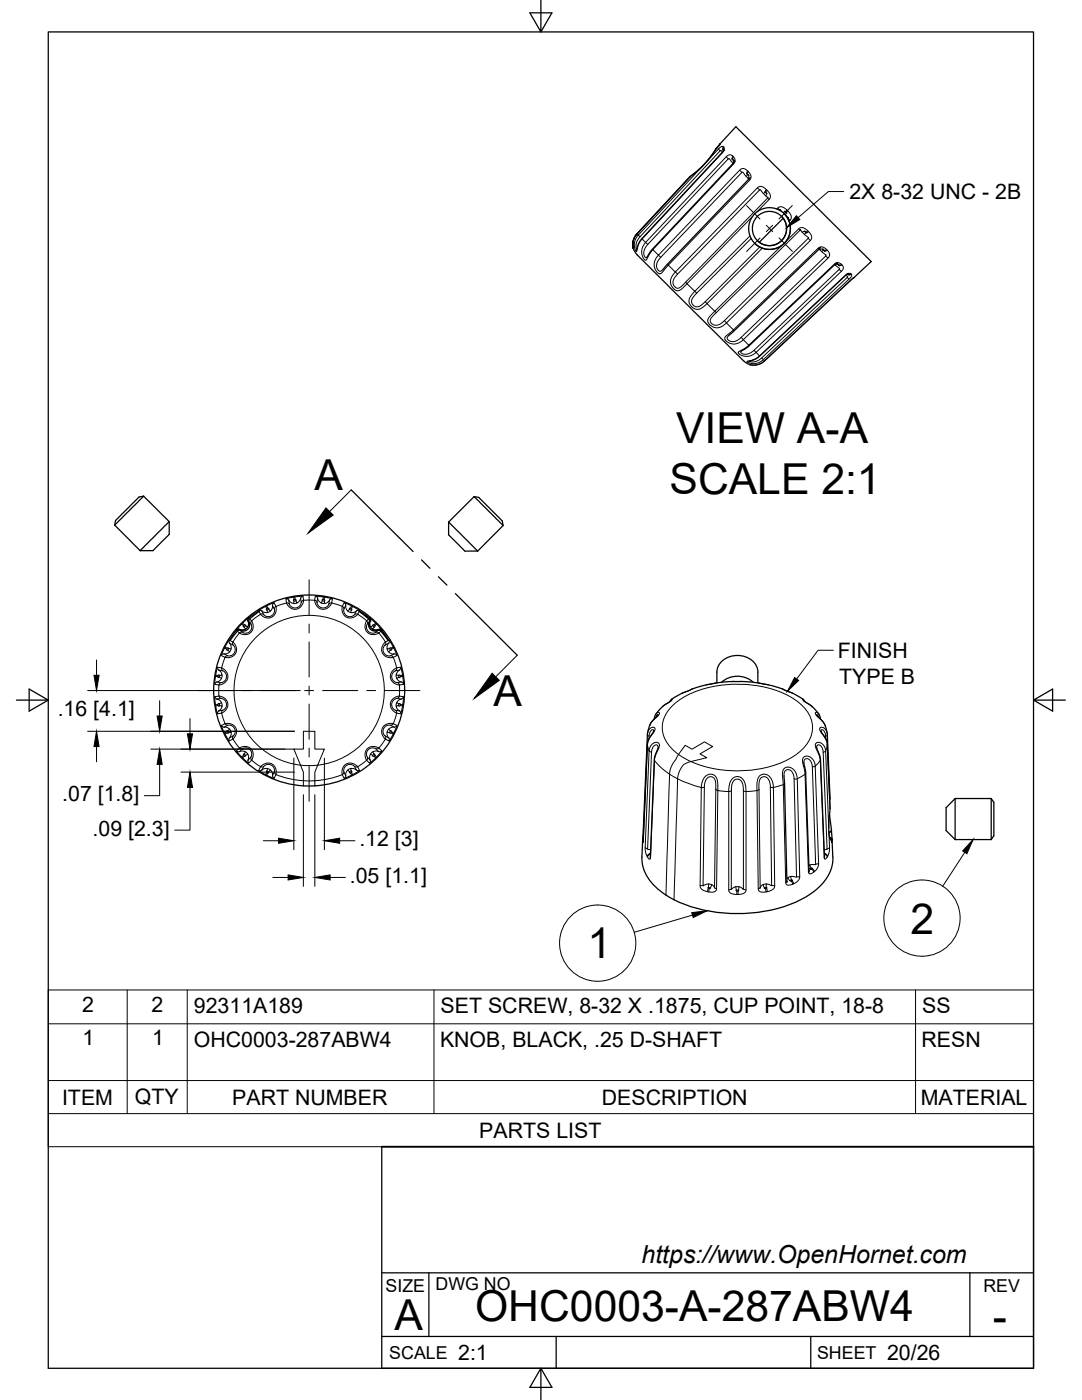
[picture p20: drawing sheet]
<svg xmlns="http://www.w3.org/2000/svg" width="216mm" height="279mm" viewBox="0 0 216 279" stroke-linecap="round" stroke-linejoin="round" font-family="sans-serif">
<defs><g id="words">
<g font-size="8.5">
<text x="134.9" y="88.4">VIEW A-A</text>
<text x="62.8" y="97.7">A</text>
<text x="133.6" y="98.7">SCALE 2:1</text>
<text x="98.4" y="140.8">A</text>
<text x="117.2" y="191.3">1</text>
<text x="181.7" y="186.3">2</text>
<text x="94.8" y="263.7">OHC0003-A-287ABW4</text>
<text x="78.7" y="265.3">A</text>
<text x="198.1" y="265.7">-</text>
</g>
<text font-size="5" x="128" y="252.1">https://www.OpenHornet.com</text>
<g font-size="4.3">
<text x="169.5" y="39.8">2X 8-32 UNC - 2B</text>
<text x="167.2" y="131.3">FINISH</text>
<text x="167.4" y="136.4">TYPE B</text>
<text x="11.5" y="143">.16 [4.1]</text>
<text x="12.4" y="159.9">.07 [1.8]</text>
<text x="18.5" y="166.8">.09 [2.3]</text>
<text x="71.7" y="168.9">.12 [3]</text>
<text x="69.8" y="176.2">.05 [1.1]</text>
<text x="16.4" y="201.9">2</text>
<text x="30.2" y="201.9">2</text>
<text x="38.7" y="202.1">92311A189</text>
<text x="87.9" y="202.2">SET SCREW, 8-32 X .1875, CUP POINT, 18-8</text>
<text x="184" y="202.2">SS</text>
<text x="16.5" y="208.6">1</text>
<text x="30.4" y="208.6">1</text>
<text x="38.7" y="208.9">OHC0003-287ABW4</text>
<text x="87.8" y="208.9">KNOB, BLACK, .25 D-SHAFT</text>
<text x="183.9" y="208.9">RESN</text>
<text x="12.4" y="220.5">ITEM</text>
<text x="26.9" y="220.4">QTY</text>
<text x="46.3" y="220.5">PART NUMBER</text>
<text x="120.1" y="220.5">DESCRIPTION</text>
<text x="183.7" y="220.5">MATERIAL</text>
<text x="95.6" y="227.1">PARTS LIST</text>
<text x="91.4" y="271.4">2:1</text>
<text x="177" y="271.4">20/26</text>
</g>
<g font-size="3.5">
<text x="76.9" y="257.8">SIZE</text>
<text x="86.9" y="257.4">DWG NO</text>
<text x="196.2" y="257.8">REV</text>
<text x="77.7" y="271.2">SCALE</text>
<text x="163" y="271.2">SHEET</text>
</g>
</g></defs>
<!-- layer: Visible -->
<g fill="none" stroke="#000" stroke-width=".25">
<path d="M141 32.3l-1.5 1.5-1.8 1.4-10.6 11.5M141 32.3l-1.3 1.3-2 1.7M142.9 29.7l-1.9 2.6M142.9 29.6h.1M143.6 28.8l-.7 .8zM143.7 28.7l-.1 .1M143.7 28.7l3.2-3.4 23.6 23.6 3.3 3.3-3.3 3.1M144.2 29.7l.2 .3M144.4 30h.1M144.4 30v.1M144.5 29.9l-.2 .3-16.4 17.7-.5 .7-.3 1.2M146 31.7l.5 .5"/>
<path d="M146.6 32.2l-.3 .4-16.2 17.2-1 1.6M149 34.6l.4 .4M149.7 35.4l-17.5 18.4M152.7 38.3l.3 .3M126.4 49.6l-.1-1a3 3 0 0 1 .8-1.9 2.98 2.98 0 0 0-.7 2.9l.7 1.2M127.1 50.8l21.3 21.2M156 43.2l.6 1 .4 1.2-.3 1.4-.7 1.1-1.1 .8-1.3 .3-1.3-.2-1.2-.8M156.3 43.6l-4.8 4.7M156.5 42.7l.8 1.1 .4 1.6-.2 1.6-1 1.6-1.3 .8-1.6 .4-1.5-.3-1.5-.9M156.6 42.2l.4 .4M160.6 46.1v.1M160.6 46.2l.3 .3"/>
<path d="M163.7 49.4l-18.3 17.6M164.1 49.7l.4 .4M164.5 50.1h.1M167 52.6l.4 .3M167 52.5l-17.6 16.6-1.5 1M167.4 52.9h.1M167.4 52.9l.1 .1M169.1 54.7h.1M169.2 54.7l.3 .2M169.2 54.7h.1M169.3 54.6l-.4 .2-17.3 16.3-.9 .6-1.3 .4M170.5 55.3l-18 16.7a3 3 0 0 1-2.9 .8l-1.2-.8"/>
<path d="M28.7 99l-5.8 5.8M28.7 99l-1 .2-1.2 1.3-3.4 3.4-.2 .9M28.7 99l5.1 5.1M94.6 99.1l5.8 5.8M94.6 99.1l.9 .2 2 1.9 2.7 2.8 .2 .9M94.6 99.1l-5.1 5.1M22.9 104.8l5.1 5.1M33.8 104.1v2.6l-.3 .2-3 3h-2.5M33.8 104.1l-5.8 5.8M89.5 104.2v2.5l2.5 2.6 .8 .7h2.5M89.5 104.2l5.8 5.8M100.4 104.9l-5.1 5.1"/>
<path d="M47.2 125.8l.4-.2 1 .1 .6-.3 .4-.8-.2-.8a1.08 1.08 0 0 1 .8-1l1.5-.8-1.5 1.2a.73 .73 0 0 0-.5 .9l.1 .8-.4 .7-.7 .3-.8-.1a.86 .86 0 0 0-1 .7l-1.1 1.3zM71.6 122l1.8 1a.92 .92 0 0 1 .3 1.4l.2 .7 .6 .5 .6 .2 .6-.2a.83 .83 0 0 1 .8 .6l1 1.6-1.2-1.4a.9 .9 0 0 0-1.3-.5l-.8-.1-.5-.5-.1-.8 .1-.5a1.35 1.35 0 0 0-.9-1.1zM133.7 140l.3-.4 1.8-1.1 3.2-1.3 4.1-.9 3.2-.3 4.1 .2 4.2 .8 3.8 1.5 1.9 1.1 .3 .4M133.9 139.8l-2.1 1.6a3 3 0 0 0-1.2 2.1M144 136.2a4.7 4.7 0 0 1 6.3 0M151.2 134.2v2.1M151.2 134.1a3.9 3.9 0 0 0-4.9-3.2 3.6 3.6 0 0 0-3.3 3.2v2.2M160.4 139.8l1.7 1.2a3.8 3.8 0 0 1 1.6 2.3v.2M129.2 146.6l-1 20.7a12.7 12.7 0 0 0 .3 6.2 12.5 12.5 0 0 0 6 6.1 30 30 0 0 0 26.2-.6 9.9 9.9 0 0 0 5.5-6.9v-1M130.5 145.9l-1 1.6-.3 1-.9 19.6M131.3 149.1l-.7 2.3-.8 19.9M131.3 142.7l-.8 .9a4.5 4.5 0 0 0-1.3 3"/>
<path d="M156.4 154.9l.6 21.2M160.4 152.2l.4 1.8 .6 20.1M162.9 142.7l1 1a4.6 4.6 0 0 1 1.2 2.9M162.9 149.1l.7 1.7 .1 .8 .8 19.7M163.8 145.9l.9 1.5 .4 1 .5 12.9-.2 4.7 .1 1.2 .2 .4h.2l-.3-.2M165.1 146.6l.5 12.8M190.6 159.4l-1.8 1.8v4.6l1.8 1.8M190.6 159.4v8.2M190.6 159.4h7.2M197.8 159.4v8.2M197.8 159.4l.5 .7v6.7l-.5 .8M165.5 162.7l.4 3-.2 .3-.3 .1"/>
<path d="M165.9 165.6l.3 5.5M165.9 167.5v.6M190.6 167.6h7.2"/>
<circle cx="153.5" cy="45.6" r="3.4"/>
<circle cx="153.6" cy="45.6" r="4.2"/>
<circle cx="61.7" cy="137.8" r="19.1"/>
</g>
<!-- layer: Visible Narrow -->
<g fill="none" stroke="#000" stroke-width=".2">
<path d="M140.1 33.2l-12.7 13.7-.3-.2 10.6-11.5M141 32.3l2.6-2.8 .5-.3 .3 .2 .1 .4-.3 .6-16.1 17.3 .7 .7 16.2-17.2 .4-.3h.5l.6 .5 .2 .5-.4 .8-16 17.1 1.1 1.1 16.3-17 .7-.3 .6 .3 .8 .9v.8l-16.5 17.3 1.4 1.4 16.5-16.9 .4-.2 .7 .2 .9 .8 .4 .5a.95 .95 0 0 1-.2 1.1l-2.4 2.5M143.1 29.5h.1M143.3 29.7l.4 .4M143.7 30.1l.2-.1 .2 .4M143.7 30.1l-16 17.2M143.7 28.7l-.1 .1M143.7 28.7l-.8 1M144.1 30.5h.1M144.4 29.3l-.2 .5 .1 .2M144.4 29.3l-.1 .5 .1 .2M144.9 31.3l.4 .4"/>
<path d="M145.3 31.7h.3l.7 1M145.3 31.7l-16.1 17.1M146.2 31.2l-.1 .4 .1 .2M146.3 31.3a.55 .55 0 0 0 .1 .8l-.2 .4M146.5 32.1l.1 .2M147.6 34l.4 .4M148.9 35.2l-.5-.6a.24 .24 0 0 0-.1-.2 .24 .24 0 0 0-.3 0l-16.2 17M148.9 35.2l.4 .4M149.1 34.7l-.2 .5M149.2 34.1l-.1 .6M149.3 35.6l.1 .1M149.3 34.2l-.1 .6"/>
<path d="M149.3 34.9l.1 .5-.1 .2M149.4 35.8l.2 .1M151.1 37.5l.5 .4M151.6 37.9a.31 .31 0 0 1 .3 0 .31 .31 0 0 1 .1 .3l.8 .9 .5 .3-17.5 17.9a1.05 1.05 0 0 1-1.3-.2 1.05 1.05 0 0 1 0-1.4l.5-.8zM152.7 38.3l-.3 .3M152.9 37.8l-.2 .5M153 38.5l-.2 .6M153.1 38l-.3 .4M153.2 39.5l.3 .3M127.1 46.6v.1M127.1 46.7l-.5 .7-.3 .7 .1 1.5M127.4 46.9l.3 .4"/>
<path d="M127.4 46.9a2.43 2.43 0 0 0-.4 3.3l.4-1.3 .7-1.3M127.7 47.3l-.7 1.2-.1 .8 .2 .4M128.8 48.4a2.29 2.29 0 0 0 0 3.5l1.5-2.1M128.8 48.4l.5 .4M129.2 48.8l-.5 .7-.2 .8 .2 .9 .2 .2h.2M130.2 49.7l.1 .1M131.8 51.4l-.6 .9-.2 .8 .2 .6 .3 .4h.4l.3-.3M131.9 51.4a.44 .44 0 0 0-.5-.4 .44 .44 0 0 0-.4 .4l-.4 .8-.1 .9 .4 .9 .5 .6 .6-.1 1.3-1.6M133.2 52.7l.2 .2M134.7 54.3l-.6 .9-.3 .9 .1 .7 .4 .8 .7 .4h.5l1.6-1.4M134.8 54.3l.4 .4M136.8 56.3l.3 .3"/>
<path d="M138.6 58.1l-.7 .9-.4 .7v.6l.4 .8 .8 .6h.8l.8-.4 .8-.7M138.7 58.1l.3 .4M149.6 47.1l-11 11-1.5-1.5M149.9 47.6l-11.3 11.4a1.2 1.2 0 0 0-.6 1.4 1.2 1.2 0 0 0 1.2 .8l.6-.2 .9-.8 10.9-10.9M150.2 43.2l-13.1 13.4M152.1 49.5l-11 11.1M155 41.7l.2-.1a1.25 1.25 0 0 1 1.8 .4l.8 .8a.95 .95 0 0 1-.2 1.2l-.1 .2M155.2 41.5l.4 .4M155.5 41.9l.2-.1 .3 .4M156 49l-13.4 13.1-1.5-1.5M156.7 42.2l-.4 .2M156.9 48.1l2.4-2.4a1.25 1.25 0 0 1 1.9 .4l.7 .8a.91 .91 0 0 1-.2 1.1l-16.8 16.5 1.4 1.3 17-16.4 .8-.1 .8 .5 .6 .9-.2 .7-17 16.4 1.1 1.1 17.2-16.3 .6-.2 .6 .2 .5 .6-.1 .6-17.3 16.5 .7 .7 17.3-16.2 .4-.2h.4l.2 .2v.3l-17.6 16.7 .2 .2 18-16.7"/>
<path d="M156.9 42.5l-.2 .4M157 43.2l.3 .2-.1 .2M157 41.9l-.3 .4M157.2 42.1l-.3 .4M157.2 43.6h.1M157.2 43.6l.4 .4M159.4 45.7l.3 .3M159.6 46l.1-.2 .4 .6M159.6 46l-16.7 16.4M160.1 46.4l.4 .4M160.5 46.8l.8 .7-17.3 16.9a1.25 1.25 0 0 1-1.3 .5 1.25 1.25 0 0 1-.9-1.1l1.1-1.4M160.6 46.2l-.5 .2"/>
<path d="M161.2 46.1l-.5 .2M161.3 47.6l.4 .4M161.4 46.2l-.9 .6M163.2 49.5l.2 .2M163.5 49.7l.1 .1M163.6 49.8l.4 .4M164 50.2l.5 .5a.24 .24 0 0 1 .3 .1 .24 .24 0 0 1 0 .3M164.2 49.8l-.4-.1-.2 .1M164.4 50l-.4 .2M164.8 51.1l-17.2 16.5-.8 .5-.9 .1-.5-.3-.3-.3v-.3l.3-.3M164.8 51.1l.4 .4M164.9 49.8l-.5 .1"/>
<path d="M165.1 49.9l-.6 .2M166.5 52.7l.8 .7a.23 .23 0 0 1 .2 .1 .23 .23 0 0 1-.1 .3M166.9 52.5l.2 .1M167.3 52.8l-.6 .1M167.4 53.8l-17.1 16.2-.6 .5-.7 .2-.9-.2-.3-.2 .1-.2M167.5 53.8l.4 .4M167.9 52.7l-.4 .2-.2-.1M168 52.9l-.4 .1-.2-.1M168.7 55h.1M168.8 54.9l.1 .1a.22 .22 0 0 1 .2 .1 .22 .22 0 0 1 0 .3M169.1 55.4l-17.2 16.1-1.1 .6-.8 .1-.5-.1M169.1 55.4l.3 .3"/>
<path d="M169.7 56h.1M169.8 54.7l-.5 .1-.2-.1M169.9 54.7l-.5 .1-.2-.1M170.5 55.3l-.1 .1M140.7 60.2l.4 .4M142.9 62.4l-.3-.3-1.2 1.3-.2 .7 .2 .5 .8 .6 .7 .2 .7-.1 .9-.4a.46 .46 0 0 0 .4-.4 .46 .46 0 0 0-.4-.5M146.5 66l-.2-.2-1.3 1.2-.3 .3-.1 .3 .8 .8 .7 .2h.6a2.8 2.8 0 0 0 1.6-.8l-.4-.5M149.4 68.9l-2.1 1.4 .2 .4 .5 .2 1.2 .2a2.89 2.89 0 0 0 1.7-.8l-.4-.4M149.4 68.9l.1 .1M151.6 71.1l-1 .6-1.5 .4 .6 .4 .9 .1a2.87 2.87 0 0 0 1.7-.8M152 71.4l.3 .4M152.5 72a3 3 0 0 1-2.9 .8"/>
<path d="M57.1 119.5l.5 .3M57.6 119.8l.3 .3 .6 .3h.1l.1-.4M57.6 119.8l.1 .8M58.6 119.2l-1.5 .3 .1 .9M58.6 119.2l.1 .5-.2 .1 .2 .2M58.8 119.1l1.6-.1 .2 .8M58.8 119.1l.4 1.3 .6-.5 .2-.5 .1 .9-.2 .4-.5 .5-.7 .1-.6-.2-.4-.5M58.9 119.1l-.3 .1M58.9 119.6l-.2 .1M59 119.9l-.3 .1M60.5 119l-.5 .4M60.6 119.8l-.2 .6-.3 .6-.4 .3-.6 .3-1.1-.3-.8-.9"/>
<path d="M60.6 119.8l-.5 .4M60.6 119.8h2.2M62.8 119.8l.1-.8h.3l1.3 .1-.2 .8M62.8 119.8l.1 .6 .4 .6 .9 .6h.7l.6-.3 .7-.9M62.8 119.8l.5 .4M62.9 119l.5 .4M64.3 119.9l.4 .1M64.5 119.6l.2 .1M64.5 119.1l.3 .1M64.7 119.2l1.6 .3-.1 .9M64.7 119.2v1.2l.6-.2 .4-.4M65.7 119.8l-.2 1-.8 .5-.7-.1-.3-.2-.5-.7 .2-.9 .2 .5 .5 .5 .2-.5"/>
<path d="M66.3 119.5l-.6 .3M42.9 139l.4 .5M43 135l.8 .2M43.1 134.7l-.1 .3M43.3 136.1l.8 .1M43.3 136.1l-.4 .5M43.4 133.2l.3 .5M43.6 134.8l-.1 .2M43.6 133.7l.5 .4 .2 .6h-1.3M43.6 133.7l1.1 .3 .3 .3 .2 .5-.2 1-.4 .3-.5 .1M43.7 138.9l.4 .5M43.8 135.2l.4 .2-.4 .4-.5 .3"/>
<path d="M43.8 134.8v.4M44.1 136.2l-.2 .1a4.6 4.6 0 0 0-.2 2.6M44.2 133.3l.7 .4 .4 .7 .2 .8-.2 .6-.4 .4-.8 .4-.4 .1-.8-.1 .1-1.6M44.2 133.3l-.8-.1-.4 1.5M44.2 133.3l.3 .6M44.3 134.7l-.1 .7M44.7 130.5l-.5 .3M44.8 129.3l-.6 1.5 .7 .4M44.8 129.3l.6 .5M44.9 129.1l.8-1.4 .9 .6 .6 1.1-.1 .9-.4 .5-.9 .4h-.9M44.9 131.2l-.7 2.1M44.9 129.1l-.1 .2"/>
<path d="M45.4 129.4l-.1 .2M45.4 130.9l-.5 .3M45.6 129.4l-.2 .4M45.8 127.7v.7M45.8 128.4l.3 .5v.6l-1.2-.4M45.8 128.4l.9 .5 .2 .5v.5l-.4 .7-.9 .3-.9-.4h.6l.5-.4-.4-.3M46.1 129.5l-.3 .6M47.8 126.3l-.8 1.1a1.14 1.14 0 0 0-.5 1.3M47.8 125.6l.8 .1M47.8 125.6h.1M48 125.8l.4 .4M48.4 126.2l-.6 .1"/>
<path d="M48.4 124.4l-.2 .1M48.8 124.7l-.2 .2M49 125.6l-.8-1.1-1 1.3 .2-.2h.4M49.4 125.1l-.4-.2-.3 .2M49.5 123.9l.1 .8M49.5 123.9h.1M49.5 123.9l.1-.6-1.2 1.1 .4 .3h.2v.2M49.7 124.1l.5 .7-.1 .9-.3 .4-.4 .2-.6 .1-.4-.2M49.8 123.5l.5 .5 .2 .7v.7l-.4 .7-.5 .4-.8 .2-.9-.3-.5-.5M50.2 123.9l-.1 .6M51.6 121.9h.7M51.7 122l.3 .6"/>
<path d="M52 122.6l-1.8 1.3M52 122.6h.6M52.2 121.9l.4 .8M53.2 120.9l1.5-.6 .4 .7M53.2 120.9l-.2 .1M53.3 121.8l-.3-.8-1.3 .8v.2M53.3 121.8l.1 .4-.2 .1-.5-.1-.5-.3M53.4 121.4l-.2 .1M53.6 121.6l-.3 .2M54 122l-.6 .2M54.4 120.8v.5l-.4 .7-.8-1.1M54.4 120.8l.4 .9-.1 .5-.2 .5-.8 .4-.7-.1-.4-.3"/>
<path d="M54.7 120.3l-.3 .5M55.1 121l-.1 1.2-.7 .9-.6 .2h-.7l-1-.7M55.1 121l-.4 .6M57.2 120.3l-2.1 .7M57.2 120.3l.6 .3M59.2 120.4h-.6M64.1 120.4h.6M66.2 120.3l-.6 .3M66.2 120.3l2.1 .7M68.3 121v1.2l.7 .9 .7 .2h.5l.7-.3 .5-.4M68.3 121l.3 .6M68.7 120.3l.3 .5"/>
<path d="M69 120.8v.5l.4 .6 .3-.3M69 120.8l-.4 .9v.5l.3 .5 .7 .4 .7-.1 .4-.3M69.4 122l.6 .2M69.7 121.6l.4 .2M69.9 121.4l.2 .1M70.1 120.9l-1.4-.6-.4 .7M70.1 120.9l-.2 .5h-.2v.2M70.2 120.9l.2 .1M71.1 121.9l-.4 .8M71.4 122.6h-.7M71.4 122.6l1.8 1.3M71.7 122l-.3 .6"/>
<path d="M71.7 121.9l-1.3-.9-.4 1.2h.6l.5-.3M71.7 121.9v.1M71.8 121.9h-.7M73.2 123.9l.1 .6M73.6 123.5l-.4 .4-.3 .7v.7l.2 .7 .5 .4 .6 .2h.7l.7-.3M73.7 124.1l-.4 .4-.2 .5 .2 .8 .8 .5 .9-.1M73.9 123.9h.1M73.9 123.9l-.1 .8M73.9 123.9v-.4l-.2-.2 1.3 1.1-1.1 .7M74.4 124.9l.2 .2M74.4 125.6l.7-1.1 1.1 1.3M74.6 124.7l.2 .2"/>
<path d="M75 124.4l.1 .1M75 126.2l.6 .1M75.4 125.8l-.4 .4M75.6 125.6h.1M75.6 125.6l-.8 .1M75.6 125.6l.6 .1M75.6 126.3l1.3 1.8M76 125.9l-.4 .4M76.2 125.8h.1M76.9 128.1l-.7 1.1 .1 1.1 .4 .5 .5 .3 .6 .2 .7-.1M76.9 128.1v.6M77.2 129.5l.3 .6"/>
<path d="M77.5 127.8l-.6 .3M77.5 127.8h.2l.8 1.3M77.6 128.4l-.3 .4-.1 .6v.1l.5-.1M77.6 128.4l-.8 .3-.2 .4-.2 .4 .2 .7 .5 .6 .5 .1 1.1-.4M77.6 127.7v.7M77.7 129.4l.2 .4M77.9 130.9l.6 .3M78 129.4l.1 .2M78.5 129.1l-.8 .3M78.5 129.1l.1 .2M78.5 131.2l.7 2.1M78.6 129.3l.6 1.5-.7 .4"/>
<path d="M78.6 129.3l-1.1 .8 .5 .3 .7 .1M78.7 130.5l.5 .3M79 134.7l.1 .7M79.1 133.3l.9-.1 .3 1.5M79.1 133.3l-.7 .5-.4 .7-.1 .7 .2 .6 .5 .5 .6 .3 .5 .1 .8-.1-.1-1.6M79.1 133.3l-.2 .6M79.3 139.4l.8 .1-.5 .2-.5 .6 .5 .2M79.3 139.4l-.4 .1-.5 .4-.2 .9 .1 .5 .5 .4 .9 .2M79.3 136.2l.2 .1a4.6 4.6 0 0 1 .2 2.6M79.5 134.8l.1 .4M79.7 138.9l-.4 .5M79.7 138.9l.8 .1v.2l-.1 1.5-.5-.1-.1-.2-.2 .1"/>
<path d="M79.7 138.9l-.7 .2-.6 .4-.5 .9 .2 1 .4 .5 .6 .4M79.7 133.7l-.4 .4-.3 .6 .5 .1M79.7 133.7l-1.1 .4-.3 .4-.1 .7 .2 .6 .4 .3 .3 .1 1-.1M79.8 134.8l.1 .2M80 133.2l-.3 .5M80.1 136.1l.4 .5M80.3 134.7l-.5 .1-.2-.1-.1 .1M80.3 134.7l.1 .3M80.4 135l-1.3 .4 .4 .4 .6 .3M80.5 139l-.4 .5M134 139.6l.1 .1-.2 .2-1.7 1.1M138.1 137.5l-2 .8"/>
<path d="M142.9 136.3l-1.9 .4M146.2 136h1.8M151.4 136.3l1.9 .4M156.2 137.5l1.9 .8M160.2 139.6h-.1l.2 .2 1.8 1.2M43 140.6l.1 .3M43 140.9l.4 1.6 .8-.2M43.5 140.6l.1 .2M43.6 141.9l.9-.1 .3-.3 .4-.8-.3-.9-.7-.4-.9 .1 .6 .3 .3 .5-1.2 .4-.2-1.6 1-.2 1.2 .6 .5 .9-.1 .7-.2 .4-.5 .6-.5 .2M43.7 141.9l-.3 .5M43.8 140.5v.3M43.8 140.8l-.8 .1"/>
<path d="M43.8 140.8l.5 .1-.2 .6-.5 .4M44.2 144.8l.5 .3M44.2 140.3l.1 .6M44.2 142.3l.7 2.1M44.5 141.7l-.3 .6M44.8 146.3l1-.8-.5-.3-.6-.1 .8-.4 .7 .1 .4 .3 .3 .7v.6l-.4 .5M44.8 146.3l.1 .2M44.9 144.4h.8l.7 .2 .5 .5 .3 .7-.1 .7-.3 .7-.3 .3-.8 .4-.8-1.4M44.9 144.4l-.7 .4 .6 1.5M44.9 144.4l.5 .3M45.3 146l.1 .3M45.4 145.9l.2 .3"/>
<path d="M45.6 146.2l-.1 .1h-.2l-.4 .2M45.6 146.2l.5-.1v.1l-.1 .7-.2 .4 .7-.4M45.8 147.2v.7M45.8 145.5l.3 .6M46.5 146.9l-.1 .2a4.6 4.6 0 0 0 1.4 2.2M47.2 149.8l.6 .2M47.8 149.3l.6 .1M47.8 150l.7-.1 .5 .2-.8 1M47.8 150l.8-.7 .9 .1 .4 .3 .3 .5-.1 .9M48.2 151.1l.2 .1M48.6 150.7l.2 .2M48.7 150.5l.3 .2"/>
<path d="M49 150.1l.4 .4M49 150.7v.2h-.2l-.4 .4 1.2 1 .6-.6 .3-.6v-.6l-.2-.7-.4-.5-.6-.3h-.6l-.8 .2-.7 .7 1 1.2M49 150.7l.4-.2 .2 .5-.1 .7 .6-.6M49.5 151.7l.1 .6M50.1 151.1l.1 .6M50.2 151.7l1.8 1.3M52 153l-.4 .8 1.4 .8 .4-1.2h-.7l-.5 .3M52 153l.6-.5 .5-.2 1.2 .2 .4 .4 .3 .5 .1 1.2M52.2 153.7l.4-.8 .4-.2 .7-.2 .8 .5 .2 .5v.6M52.3 153.7h-.7M52.6 152.9l-.6 .1M53 154.6l.2 .1"/>
<path d="M53.2 154.1l.2 .1M53.3 153.9l.3 .2M53.4 153.4l.6 .3M53.6 154.1l-.4 .6M53.6 154.1l.4-.4 .4 .6v.5M54.4 154.8l.3 .5M54.7 154.1l-.3 .7M54.7 154l.4 .6M55.1 154.6l-.4 .7-1.5-.6M55.1 154.6a18 18 0 0 0 5.4 1.2M60 152.7l-1.4-3.2h1.9v-3.6h2.3v3.6h1.9l-1.3 3.2M60 152.7l.5 1.4v1.7"/>
<path d="M60 152.7a15 15 0 0 1-11-22.9 15 15 0 0 1 25.4 0 15 15 0 0 1-11 22.9M60.5 155.8v1M63.4 152.7l-.6 1.4v2.7M63.4 152.7h-3.4M68.3 154.6l.4 .7 1.4-.6M68.3 154.6a18 18 0 0 1-7.8 1.2M68.6 154l-.3 .6M69 154.8l-.3 .5M70 153.4l-.6 .3M70.1 153.9l-.4 .2M70.1 154.1l-.2 .1M70.1 154.7l-.7-1-.4 .6v.5"/>
<path d="M70.4 154.6l-.2 .1M70.7 152.9l.7 .1M71.1 153.7l-.5-.3h-.6l.1 .5M71.1 153.7l-.6-1-.6-.2-.7 .2-.5 .5-.1 .5v.4l.4 .7M71.1 153.7h.7M71.4 153l.3 .8-.3 .2-1 .6-.3-.7M71.4 153l-.7-.5-.5-.2h-.4l-.7 .2-.5 .4-.3 .5v1.2M73.2 151.7l-1.8 1.3M73.3 151.1l-.1 .6M73.9 151.7l-.2 .6M74.4 150.1l-.5 .4M74.6 150.5h.2v.2l.3 .4"/>
<path d="M74.6 150.5l-.2 .2M74.8 150.7l-.2 .2M75 149.4l.6 .6M75.1 151.1l-.1 .1M75.6 150l-.6-.1-.6 .1 .2 .5M75.6 149.3l-.6 .1M75.6 149.3l.6 .6-1.1 1.2M75.6 149.3l-.8-.3h-.7l-.5 .2-.6 .6-.2 .7 .1 .7 .2 .5 .6 .6 1.3-1-1.1-.8-.2 .6 .2 .6-.7-.8-.1-.6 .2-.4 .4-.4 .3-.2 .4-.1 .6 .2M76.2 149.8l-.6 .2M76.9 146.9v.6M76.9 147.5l-1.3 1.8M77.5 145.5l-.3 .6"/>
<path d="M77.6 147.2v.7M77.9 144.7h-.5l-.6 .4-.4 .7 .1 .5 .3 .6 .8 .4-.3-.6-.1-.6 1.3 .4M77.9 145.9l.7 .4M77.9 145.9l-.2 .3M77.9 144.7l.8 .4M78.1 146l-.1 .3M78.5 144.4l.7 .4-.6 1.5M78.5 146.5l-.9 1.4-.7-.4M78.5 144.4l-1.2 .1-.7 .3-.3 .5-.1 1.1 .7 1.1M78.5 144.4l-.6 .3M78.6 146.3l-.1 .2M78.7 145.1h-.4l-.8 .4 .4 .4"/>
<path d="M78.9 141.7l.2 .6M79.1 140.3l-.1 .6M79.2 142.3l-.7 2.1M79.2 144.8l-.5 .3M79.6 140.5l-.1 .3M79.7 141.9l.3 .5M79.9 140.6l-.1 .2M80.3 140.9l-.3 1.6-.9-.2M80.3 140.9h-1.3l.3 .6 .4 .4M80.4 140.6l-.1 .3M129.2 148.6l.3 1.3M129.2 148.6l-.9 19.5-.1-.4"/>
<path d="M129.2 148.6h.1M129.2 146.6l.3 .3M129.2 146.4v-.1a1.07 1.07 0 0 1 1.4-1.1l.1 .2v.4l-1.2 1.7-.3 1.1M129.5 149.9l-.8 19.6 .3 1.2 .6 .8 .2-.5 .8-19.2M129.5 149.9v-.1a1.4 1.4 0 0 1 1.9-1.5l.2 .2v.4l-.8 2-.2 .9M129.5 149.9l.5 .2M130.4 145.9a.3 .3 0 0 0-.3-.3 .3 .3 0 0 0-.3 .3l-.3 .8v.7M130.6 151.6v.1M130.6 151.8l1.5 1.6 1.5 1.1M130.9 142.5l.2-.3a.28 .28 0 0 1 .5 .1 .28 .28 0 0 1-.2 .4l-1.2 1.2-.5 .8M131.3 149.1l-.2-.4-.5 .1-.4 .4-.2 .8-.8 19.4 .1 .1 .5 .1M131.3 142.7l-.3 .1-.1 .4"/>
<path d="M133.6 154.5l1.6 .9M133.6 154.5l.2-1.1 .5-1 2.4-3.7 1.4 .8 2.5-1.4 1.6 .9-2.5 1.5 1.3 .7-3.7 1a3.2 3.2 0 0 0-2 2.4l-.1 .8M133.6 154.5l-.7 24.1M133.9 141.1a17.4 17.4 0 0 1 11.5-4.5 21.4 21.4 0 0 1 13.5 3.3 6.4 6.4 0 0 1 3.1 6.5 8.6 8.6 0 0 1-4.8 5.2 23.1 23.1 0 0 1-21.4-.8 6.6 6.6 0 0 1-3.5-6.8l.9-1.9zM135.2 155.4l-.7 24.2M135.2 155.4l1.9 .9 2.8 .9M139.9 157.2l-.2 19.8 .3 .5 1.2 .4M139.9 157.2l.3-1.3 .4-.8 .6-.5 .7-.1 .7 .2 .4 .6 .2 .8v1.7M140.6 157.1l-.7 .1M142.8 157.5v-1a1.22 1.22 0 0 0-1.1-1.5l-.8 .5-.4 1.4-.2 19.9 .8-.4h.4l.7 .2 .4 .5M142.8 157.5l-.2 19.6M142.8 157.5l.4 .3"/>
<path d="M143.2 157.8l2.2 .2M143.2 157.8l-.2 19.6a1.06 1.06 0 0 1-1.6 .6M145.4 158v19.7l.5 .6 1.1 .2M145.4 158l.1-1.2 .3-.9 .6-.7 .6-.2 .7 .1 .7 .6 .3 1 .2 1.3M146 157.8l-.6 .2M146.5 155.8v-.1a1.13 1.13 0 0 1 1.2 0 1.13 1.13 0 0 1 .6 1.1v20.7l-.6-.5h-.7l-.6 .1-.5 .4v-20.3l.1-.7zM148.3 157.8l.6 .2M148.9 158v19.7l-.2 .3-.4 .3-1 .2M151 157.8l.3 19.7a1.1 1.1 0 0 0 1.6 .5M151 157.8l-2.1 .2M151.5 157.5l-.4 .3M153.7 157.1l.3 19.7-.6-.3-.7-.1-.5 .2-.5 .6v-.1"/>
<path d="M153.7 157.1l-.1-.8a1.13 1.13 0 0 0-.5-1.1 1.13 1.13 0 0 0-1.3 .1l-.2 .4-.2 .9 .3 20.5M153.7 157.1l.6 .1M154.3 157.2l.3 19.7-.4 .6-1.1 .4M154.3 157.2l-.1-1.1-.4-.9-.7-.5-.8-.2-.7 .3-.3 .5-.3 1v1.5M156.3 156.6l.5 19.7 .2 .3 .2 .1 .9-.2M156.3 156.6l-2 .6M156.4 154.9l.3-1 .4-.3h.3l.7 .6 .4 1 .4 19.8M156.6 156.3l-.3 .3M159.1 155.4l.5 19.6-.4 .8-.9 .6M159.1 155.4l-.2-1-.7-.9-.6-.4-.9 .1-.4 .4-.2 .5 .2 2.5M159.1 155.4h-.6M160.4 152.2l.2-.6 .5-.2 .7 .5 .3 .9 .7 19.7"/>
<path d="M160.6 154.5l.7 19.6a.52 .52 0 0 0 .5 .3 .52 .52 0 0 0 .5-.3M160.7 154.5l-1.6 .9M160.8 154.3l-.1 .2M162.7 152.9l.6 19.6-.2 .7-.6 .7M162.7 152.9a1.73 1.73 0 0 0-2.2-1.9l-.3 .3-.1 .6 .5 2.6M162.7 152.9l-.6 .1M162.9 142.7h.2l.3 .5M162.9 149.1l.2-.4 .6 .1 .4 .5 .2 .8M163.4 142.5l-.3-.3a.29 .29 0 0 0-.5 .1 .29 .29 0 0 0 .3 .4l1.2 1.2 .5 .8M163.7 151.8l.8 19.5a.26 .26 0 0 0 .3 .2 .26 .26 0 0 0 .2-.4l.1-.4-.4-.3M163.7 151.8l-.2-.9-.7-1.7-.1-.6 .2-.3 .4-.2 .7 .3a1.97 1.97 0 0 1 .7 1.5l.7 15.4M163.7 151.8l-1 1.1"/>
<path d="M163.7 151.6v.1M163.8 145.9a.33 .33 0 0 1 .4-.3 .33 .33 0 0 1 .3 .4l.2 .5 .1 .9M164.3 150.1l.7 19.3v.1l-.6 .1M165.1 146.4a1.1 1.1 0 0 0-1.4-1.2l-.1 .2v.4l1 1.5 .5 1 .5 13.1M165.1 148.6l-.3 1.3-.5 .2M165.1 146.6l-.3 .3M128.2 167.3v.2M128.2 167.5v.2M128.4 165.8v.1M128.4 167.7h.1M128.4 167.4l-.2 .3M128.4 167.3l-.2 .2"/>
<path d="M128.7 169.1l.5 .3M129.6 170.4l-.2 .1-.3 .4M129.6 170.4l.1 .1M129.8 170.6h-.3l-.3 .4M129.8 170.9v.1M129.8 170.3l-.2 .1M140.3 176.7h-.6M141.2 177.9l.2 .1M141.4 176.4v.7M141.6 177.3h-.2l-.2 .7M141.6 177.3l-.2 .7M141.7 177.2l-.4-.1 .1 .2"/>
<path d="M141.7 177.2l-.1 .1M142 176.5l-.3 .7M142.6 177.1l.4 .3M146 177.4l-.6 .2M146.8 177l.2 .7M146.9 177.7l.1 .1M146.9 177.7h.4M147 178.5h.3M147 178.5v-.7h.3v.7M147.3 177.7l.1 .1h-.1M147.5 177l-.2 .7M148.3 177.4l.6 .2"/>
<path d="M151.7 177.1l-.4 .3M152.3 176.5l.3 .7M152.5 177.2l.2 .1M152.5 177.2l.5-.1-.1 .2M152.7 177.3l.2 .7M152.7 177.3h.2l.2 .7M152.9 176.4v.7M153.1 177.9l-.2 .1M154 176.7h.6M157 175.9l-.2 .2M157.2 175.1l.4 .6M157.2 175.1l-.2 .3"/>
<path d="M157.6 175.7l.2 .1M157.8 174.9l.2 .7M157.9 175.6h.2l-.1 .1M157.9 175.6l-.3 .1M158 175.7l.3 .7M158 175.7l-.2 .1 .3 .7 .2-.1M158.9 175l-.1 .1-1-.2-.6 .2M159.6 174.9l-.6 .1M161.4 173.3l.3 .1M161.5 173.7l-.2 .2M161.6 172.6l.3 .7M161.7 173.4l.2 .1"/>
<path d="M161.9 173.2l.2 .2M161.9 173.2l-.2 .2M161.9 173.5l.2-.1 .2 .1 .2 .5M161.9 173.5l.5 .6 .1-.2M162.8 172.5l-.1 .1h-.9l-.4 .1M163.4 172.3l-.6 .1M164.5 170.6h.3l.3 .4M164.5 170.3l.2 .1M164.5 170.9v.1M164.7 170.4l-.1 .1M165.4 166.3l.1 3.3-.4 1.3M165.6 169.1l-.5 .3"/>
<path d="M165.6 167.1l.4 .2 .1 .2M165.6 166.1l-.2 .1M165.6 166v.1M165.6 167.3l.5 .4M165.9 167.7h.1M165.9 165.8l-.3 .3M166 167.3v.8l-.1-.5"/>
</g>
<!-- layer: Titleblock -->
<path d="M76.2 228.9v44.2h130v-44.2M76.2 254h130M85.6 254v12.7M193.5 254v12.7M76.2 266.7h130M111 266.7v6.4M161.8 266.7v6.4" fill="none" stroke="#000" stroke-width=".25"/>
<path d="M76.2 228.9h130" fill="none" stroke="#000" stroke-width=".36"/>
<!-- layer: Border -->
<path d="M9.6 6.4h196.6v266.7h-196.6zM107.9 0v6.4l-2.2-3.8h4.4l-2.2 3.8M3.3 139.7h6.3l-3.8-2.2v4.4l3.8-2.2M206.2 139.7l3.8 2.2v-4.4l-3.8 2.2h6.4M107.9 273.1l2.2 3.8h-4.4l2.2-3.8v6.3" fill="none" stroke="#000" stroke-width=".25"/>
<!-- layer: Parts Lists -->
<path d="M9.6 197.6h196.6v31.3h-196.6zM25.4 197.6v24.7M37.4 197.6v24.7M86.6 197.6v24.7M182.7 197.6v24.7M9.6 215.6h196.6M9.6 204.3h196.6M9.6 222.3h196.6" fill="none" stroke="#000" stroke-width=".2"/>
<!-- layer: Section Lines -->
<path d="M70.1 97.8l12.3 12.3M84.1 111.7l1.7 1.7M87.5 115.1l1.7 1.7M90.9 118.5l12.3 12.3" fill="none" stroke="#000" stroke-width=".25"/>
<path d="M70.1 97.8l-4.3 4.3M103.2 130.8l-4.3 4.3" fill="none" stroke="#000" stroke-width=".2"/>
<path d="M65 101.4l1.5 1.4-5 3.6zM98.2 134.4l1.4 1.4-5 3.6z" fill="#000" stroke="#000" stroke-width=".2"/>
<!-- layer: Leaders -->
<path d="M158.6 135.2l.8 .6-2.3 2.1z" fill="#000" stroke="#000" stroke-width=".2"/>
<path d="M166.3 129.8h-3.1l-4.2 5.7" fill="none" stroke="#000" stroke-width=".2"/>
<!-- layer: Balloons -->
<g fill="none" stroke="#000" stroke-width=".2">
<path d="M192.5 170.1l-4.4 6.8M138.2 182.6l-11.6 3.5"/>
<circle cx="119.3" cy="188.2" r="7.6"/>
<circle cx="184" cy="183.2" r="7.6"/>
</g>
<path d="M194.2 167.5l-1.3 2.9-.8-.6zM138 182.1l3.1-.3-2.8 1.3z" fill="#000" stroke="#000" stroke-width=".2"/>
<!-- layer: Smart Centers -->
<g fill="none" stroke="#000" stroke-width=".2">
<path d="M149 41l2.6 2.7M151.7 47.5l-2.7 2.7M152.9 45l1.3 1.2M154.2 45l-1.3 1.2M155.4 47.5l2.7 2.7M158.1 41l-2.7 2.7M61.7 115.7v7M39.6 137.8h7M48.4 137.8h1.8M52 137.8h7M60.8 137.8h1.8M61.7 124.5v1.8"/>
<path d="M61.7 128.1v7M61.7 136.9v1.8M64.4 137.8h7M73.2 137.8h1.8M76.8 137.8h7M61.7 140.5v7M61.7 149.3v1.8M61.7 152.9v7"/>
</g>
<!-- layer: Hole Notes -->
<path d="M158.9 43.1l.7 .7-2.6 1.6z" fill="#000" stroke="#000" stroke-width=".2"/>
<path d="M168.3 38.2h-3l-6 5.2" fill="none" stroke="#000" stroke-width=".2"/>
<!-- layer: FD_Dimensions -->
<g fill="none" stroke="#000" stroke-width=".2">
<path d="M17.5 137.8h42.4M19.3 131.7v3.1M31.9 139.8v3.1M17.5 145.9h41.3M19.3 149v3M30.1 149.5h28.7M31.9 152.5v6.3h-3.1M36.1 154.1h22.7M37.9 157.1v8.6h-3M37.9 143.4v3.1M58.6 151.3v18.3M60.5 158.6v18.3"/>
<path d="M62.8 158.6v18.3M64.7 151.3v18.3M52.5 167.8h3.1M54.4 175.1h3.1M65.9 175.1h3M67.8 167.8h3"/>
</g>
<path d="M18.8 134.8h1l-.5 3zM19.3 145.9l.5 3.1h-1zM31.3 142.9h1.1l-.5 3zM31.9 149.5l.5 3h-1.1zM37.4 146.5h1l-.5 3zM37.9 154.1l.5 3h-1zM55.6 167.3l3 .5-3 .5zM57.5 174.6l3 .5-3 .5zM62.8 175.1l3.1-.5v1zM64.7 167.8l3.1-.5v1z" fill="#000" stroke="#000" stroke-width=".2"/>
<use href="#words"/>
</svg>
